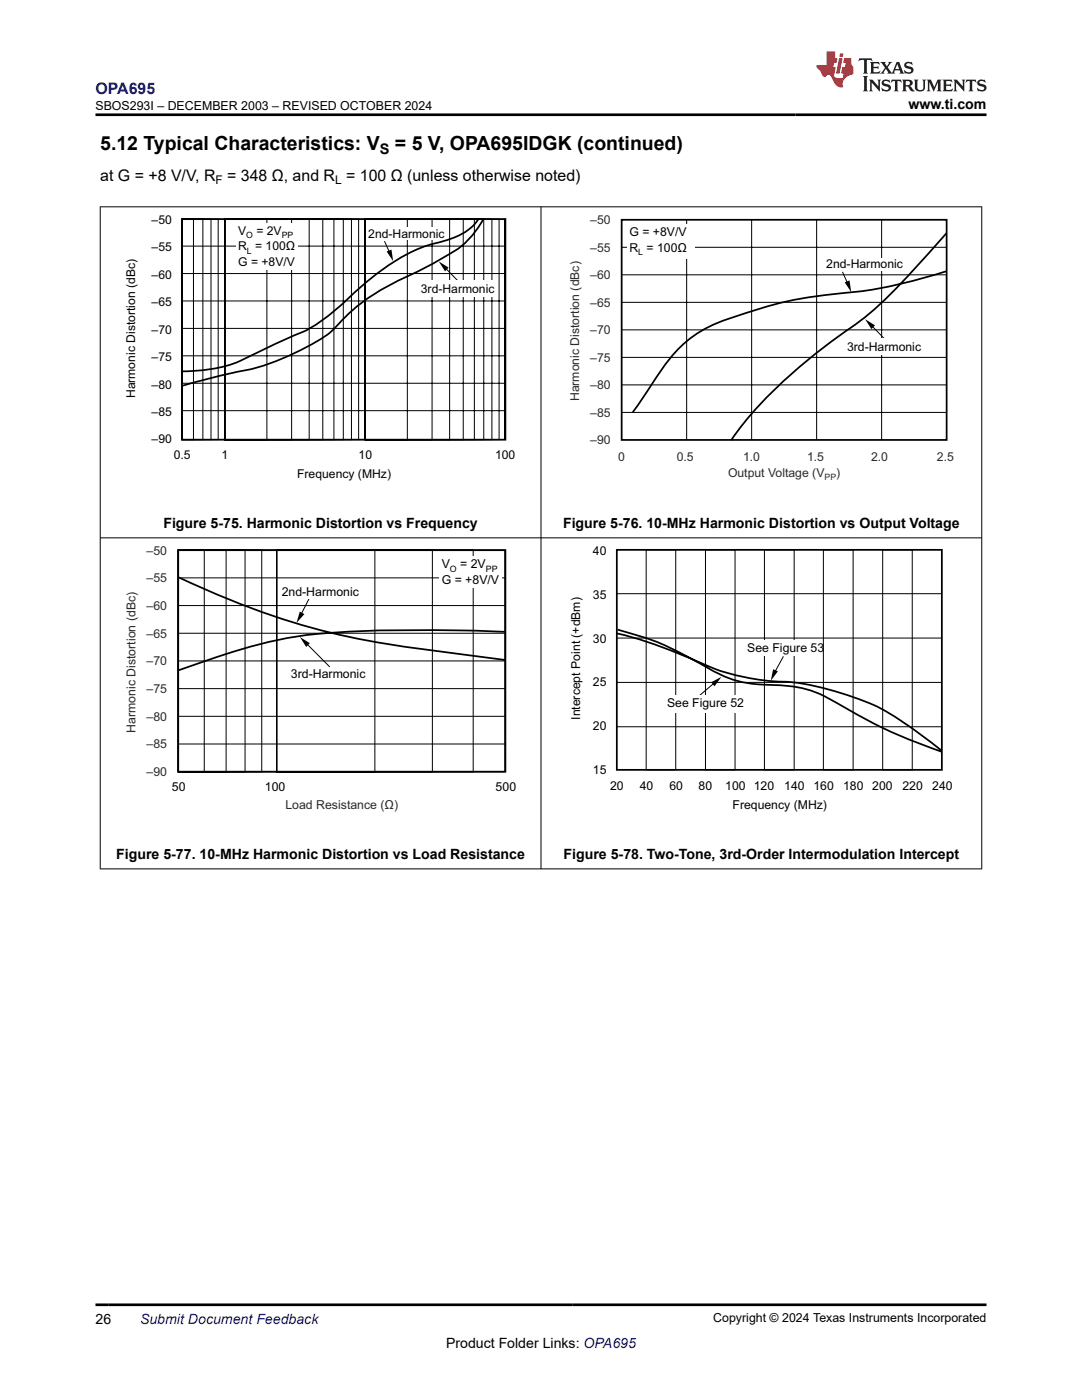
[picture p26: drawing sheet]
<svg xmlns="http://www.w3.org/2000/svg" width="216mm" height="279mm" viewBox="0 0 216 279" stroke-linecap="round" stroke-linejoin="round" font-family="sans-serif">
<defs><g id="words">
<g font-size="3.9">
<text x="20" y="29.9">5.12 Typical Characteristics: V</text>
<text x="78.8" y="29.9">= 5 V, OPA695IDGK (continued)</text>
</g>
<text font-size="3.2" fill="#00f" x="19" y="18.7">OPA695</text>
<g font-size="3.2">
<text x="20" y="36.1">at G = +8 V/V, R</text>
<text x="45.3" y="36.1">= 348 Ω, and R = 100 Ω (unless otherwise noted)</text>
</g>
<text font-size="2.9" x="75.8" y="30.7">S</text>
<g font-size="2.8">
<text x="181.3" y="21.8">www.ti.com</text>
<text x="32.6" y="105.3">Figure 5-75. Harmonic Distortion vs Frequency</text>
<text x="112.4" y="105.3">Figure 5-76. 10-MHz Harmonic Distortion vs Output Voltage</text>
<text x="23.2" y="171.4">Figure 5-77. 10-MHz Harmonic Distortion vs Load Resistance</text>
<text x="112.5" y="171.4">Figure 5-78. Two-Tone, 3rd-Order Intermodulation Intercept</text>
<text x="19" y="264.2">26</text>
<text x="89" y="269">Product Folder Links: OPA695</text>
</g>
<text font-size="2.8" fill="#00f" x="27.9" y="264.2">Submit Document Feedback</text>
<g font-size="2.5">
<text x="19" y="21.9">SBOS293I – DECEMBER 2003 – REVISED OCTOBER 2024</text>
<text x="88.1" y="113.4">V</text>
<text x="91.8" y="113.4">= 2V</text>
<text x="56.2" y="119">2nd-Harmonic</text>
<text x="88.1" y="116.5">G = +8V/V</text>
<text x="58.1" y="135.2">3rd-Harmonic</text>
<text x="34.3" y="157.9">50</text>
<text x="52.9" y="157.9">100</text>
<text x="98.9" y="157.9">500</text>
<text x="142.3" y="263.9">Copyright © 2024 Texas Instruments Incorporated</text>
</g>
<g font-size="2.5" fill="#2b292a">
<text x="29.2" y="110.7">–50</text>
<text x="29.2" y="116.2">–55</text>
<text x="29.2" y="121.7">–60</text>
<text x="29.2" y="127.3">–65</text>
<text x="29.2" y="132.8">–70</text>
<text x="29.2" y="138.3">–75</text>
<text x="29.2" y="143.8">–80</text>
<text x="27" y="146.3" transform="rotate(-90 27 146.3)">Harmonic Distortion (dBc)</text>
<text x="29.2" y="149.4">–85</text>
<text x="29.2" y="154.9">–90</text>
<text x="57" y="161.4">Load Resistance (Ω)</text>
</g>
<g font-size="2.4">
<text x="43" y="36.7">F</text>
<text x="66.9" y="36.7">L</text>
<text x="30.3" y="44.7">–50</text>
<text x="47.5" y="46.9">V</text>
<text x="51.2" y="46.9">= 2V</text>
<text x="73.5" y="47.4">2nd-Harmonic</text>
<text x="125.6" y="47.1">G = +8V/V</text>
<text x="30.3" y="50.2">–55</text>
<text x="47.5" y="50">R = 100Ω</text>
<text x="47.5" y="53.1">G = +8V/V</text>
<text x="125.6" y="50.2">R = 100Ω</text>
<text x="164.9" y="53.5">2nd-Harmonic</text>
<text x="30.3" y="55.6">–60</text>
<text x="84" y="58.5">3rd-Harmonic</text>
<text x="30.3" y="61.1">–65</text>
<text x="30.3" y="66.6">–70</text>
<text x="169" y="70.1">3rd-Harmonic</text>
<text x="30.3" y="72.1">–75</text>
<text x="30.3" y="77.5">–80</text>
<text x="27" y="79.5" transform="rotate(-90 27 79.5)">Harmonic Distortion (dBc)</text>
<text x="30.3" y="83">–85</text>
<text x="30.3" y="88.5">–90</text>
<text x="34.7" y="91.6">0.5</text>
<text x="44.2" y="91.6">1</text>
<text x="59.3" y="95.4">Frequency (MHz)</text>
<text x="71.6" y="91.6">10</text>
<text x="98.8" y="91.6">100</text>
<text x="118.3" y="110.8">40</text>
<text x="118.3" y="119.5">35</text>
<text x="118.3" y="128.2">30</text>
<text x="149.1" y="130">See Figure 53</text>
<text x="118.3" y="136.9">25</text>
<text x="115.7" y="143.7" transform="rotate(-90 115.7 143.7)">Intercept Point (+dBm)</text>
<text x="133.1" y="141.1">See Figure 52</text>
<text x="118.3" y="145.7">20</text>
<text x="118.3" y="154.4">15</text>
<text x="121.7" y="157.6">20</text>
<text x="127.7" y="157.6">40</text>
<text x="133.6" y="157.6">60</text>
<text x="139.4" y="157.6">80</text>
<text x="144.7" y="157.6">100 120</text>
<text x="146.2" y="161.4">Frequency (MHz)</text>
<text x="156.5" y="157.6">140</text>
<text x="162.3" y="157.6">160</text>
<text x="168.2" y="157.6">180</text>
<text x="174" y="157.6">200</text>
<text x="180.1" y="157.6">220</text>
<text x="186" y="157.6">240</text>
</g>
<g font-size="2.4" fill="#2b292a">
<text x="117.8" y="44.7">–50</text>
<text x="117.8" y="50.2">–55</text>
<text x="117.8" y="55.7">–60</text>
<text x="117.8" y="61.2">–65</text>
<text x="117.8" y="66.7">–70</text>
<text x="117.8" y="72.2">–75</text>
<text x="117.8" y="77.7">–80</text>
<text x="115.6" y="80.1" transform="rotate(-90 115.6 80.1)">Harmonic Distortion (dBc)</text>
<text x="117.8" y="83.2">–85</text>
<text x="117.8" y="88.7">–90</text>
<text x="123.4" y="91.9">0</text>
<text x="135" y="91.9">0.5</text>
<text x="145.3" y="95.2">Output Voltage (V</text>
<text x="148.3" y="91.9">1.0</text>
<text x="161" y="91.9">1.5</text>
<text x="166.9" y="95.2">)</text>
<text x="173.8" y="91.9">2.0</text>
<text x="187" y="91.9">2.5</text>
</g>
<g font-size="1.8">
<text x="89.8" y="114.1">O</text>
<text x="96.9" y="114.1">PP</text>
</g>
<g font-size="1.7">
<text x="49.1" y="47.6">O</text>
<text x="56.2" y="47.6">PP</text>
<text x="49.3" y="50.7">L</text>
<text x="127.4" y="50.9">L</text>
</g>
<text font-size="1.7" fill="#2b292a" x="164.5" y="95.9">PP</text>
</g></defs>
<path d="M77.2 50.2l.9-.4 .3 2.3zM87.5 52.2l2 1.2-.7 .7z" fill="#000"/>
<g fill="none" stroke="#000" stroke-width=".2">
<path d="M36.3 49.1h64.5M36.3 54.6h64.5M36.3 43.7h8.5v44h-8.5zM36.3 43.7h7.2v44h-7.2zM36.3 43.7h5.8v44h-5.8zM36.3 43.7h2.3v44h-2.3zM36.3 43.7h4.2v44h-4.2zM44.8 43.7h28v44h-28zM44.8 43.7h26.8v44h-26.8zM44.8 43.7h25.3v44h-25.3zM44.8 43.7h23.7v44h-23.7zM44.8 43.7h21.8v44h-21.8z"/>
<path d="M44.8 43.7h19.6v44h-19.6zM44.8 43.7h16.9v44h-16.9zM44.8 43.7h13.4v44h-13.4zM44.8 43.7h8.5v44h-8.5zM72.8 43.7h28.1v44h-28.1zM72.8 43.7h26.8v44h-26.8zM72.8 43.7h25.4v44h-25.4zM72.8 43.7h23.7v44h-23.7zM72.8 43.7h21.9v44h-21.9zM72.8 43.7h19.6v44h-19.6zM72.8 43.7h16.9v44h-16.9zM72.8 43.7h13.4v44h-13.4z"/>
<path d="M72.8 43.7h8.5v44h-8.5zM76.7 48.1l1.2 2.7M88.6 53.2l3.3 3.4M100.8 43.7v44.1M36.3 60.1h64.5M36.3 65.5h64.5M36.3 71h64.5M36.3 76.5h64.5M36.3 82h64.5"/>
</g>
<path d="M36.3 43.7h64.5v44h-64.5zM95.4 43.8a10.1 10.1 0 0 1-5.8 4l-1.3 .4a34.7 34.7 0 0 0-15.5 8.4l-1.9 1.6a41.2 41.2 0 0 1-10.5 8.1l-8.3 3.7a29.5 29.5 0 0 1-10.7 3.8l-5.2 .3M96.4 43.8a17.2 17.2 0 0 1-7.8 7.6l-4.4 2.3a58.3 58.3 0 0 0-12.8 7.3l-1.9 1.7a26.1 26.1 0 0 1-6.1 5.3 49.8 49.8 0 0 1-18 6.6l-9.2 2.4" fill="none" stroke="#000" stroke-width=".35"/>
<g fill="#fff">
<path d="M47.1 44.6h12.2v9.2h-12.2z"/>
<path d="M83.4 56h15.5v3.3h-15.5z"/>
<path d="M74.9 45.3h12.2v2.6h-12.2z"/>
</g>
<path d="M124 43.9h64.9v43.9h-64.9zM188.8 54.2a97.9 97.9 0 0 1-24.1 4.7 83 83 0 0 0-23.1 6.2 26.4 26.4 0 0 0-10.8 10.5l-4.5 6.7M188.9 46.5l-3.5 3.9a95 95 0 0 1-14.7 14.4 107.6 107.6 0 0 0-22.5 19.9l-2.3 3.2" fill="none" stroke="#000" stroke-width=".35"/>
<g fill="none" stroke="#000" stroke-width=".2">
<path d="M124 49.4h64.9M124 54.8h64.9M137 43.9v43.9M150 43.9v43.9M163 43.9v43.9M168.1 54.3l1.2 2.7M175.9 43.9v43.9M124 71.3h64.9M124 65.8h64.9M124 76.8h64.9M124 60.3h64.9M173.6 64.7l3.4 3.5"/>
<path d="M124 82.3h64.9"/>
</g>
<path d="M168.5 56.4l1-.4 .3 2.3zM172.6 63.7l2 1.2-.7 .8z" fill="#000"/>
<g fill="#fff">
<path d="M125.1 44.8h13.5v6.8h-13.5z"/>
<path d="M168.4 67.5h15.7v3.4h-15.7z"/>
<path d="M166.2 51.5h12.4v2.5h-12.4z"/>
</g>
<path d="M35.6 109.8h65.2v44.2h-65.2zM35.7 115.2a151.1 151.1 0 0 0 51.3 14.7l13.8 1.8M100.7 126.1l-2.7-.1a316.7 316.7 0 0 0-34.8 .5 102.5 102.5 0 0 0-25 6.4l-2.7 .9" fill="none" stroke="#000" stroke-width=".35"/>
<g fill="none" stroke="#000" stroke-width=".2">
<path d="M35.6 115.3h65.2M35.6 109.7h5.2v44.3h-5.2zM35.6 109.7h9.5v44.3h-9.5zM35.6 109.7h13.3v44.3h-13.3zM35.6 109.7h16.6v44.3h-16.6zM35.6 109.7h19.6v44.3h-19.6zM55.2 109.7h19.6v44.3h-19.6zM55.2 109.7h31.1v44.3h-31.1zM55.2 109.7h39.2v44.3h-39.2zM55.2 109.7h45.5v44.3h-45.5zM62.1 118.6l-2.3 4.5M35.6 137.4h65.2"/>
<path d="M35.6 131.9h65.2M35.6 126.4h65.2M35.6 120.9h65.2M60.9 128.1l4.9 5M35.6 148.5h65.2M35.6 143h65.2"/>
</g>
<path d="M59.8 122.1l.9 .5-1.5 1.7zM59.8 127.1l2 1.3-.7 .7z" fill="#000"/>
<g fill="#fff">
<path d="M87.7 111.1h12.4v6.3h-12.4z"/>
<path d="M57.4 133.3h15.8v2.7h-15.8z"/>
<path d="M57.6 116.9h12.4v2.6h-12.4z"/>
</g>
<path d="M123.1 118.5h64.8M128.9 109.7h5.9v43.9h-5.9zM140.8 109.7h5.9v43.9h-5.9zM152.5 109.7h6v43.9h-6zM164.3 109.7h5.9v43.9h-5.9zM176.1 109.7h5.9v43.9h-5.9zM123.1 127.3h64.8M123.1 136.2h64.8M142.9 136l-3.5 3M156.3 131l-1.9 3.6M123.1 145h64.8" fill="none" stroke="#000" stroke-width=".2"/>
<path d="M123.1 109.7h64.8v43.9h-64.8zM123.1 126.4a110.9 110.9 0 0 1 19.1 6.9 47.6 47.6 0 0 0 16.3 2.9 59.7 59.7 0 0 1 18.3 5.8 96.1 96.1 0 0 1 11 7.8M123.2 125.6a57.4 57.4 0 0 1 17.7 7.5 22.9 22.9 0 0 0 13.3 3.6 23.3 23.3 0 0 1 13.7 4.1 100.8 100.8 0 0 0 20 9.2" fill="none" stroke="#000" stroke-width=".35"/>
<path d="M141.9 136.2l2.1-1.1-1.4 1.9zM154.3 133.6l.9 .4-1.4 1.9z" fill="#000"/>
<g fill="#fff">
<path d="M151 127.7h10.3v3.2h-10.3z"/>
<path d="M131.6 138.8h16.5v3.5h-16.5z"/>
</g>
<path d="M19.9 41.3h176.1M20 41.2v132.3M107.9 41.2v132.3M195.9 41.2v132.3M19.9 107.3h176.1M19.9 173.4h176.1" fill="none" stroke="#000" stroke-width=".2"/>
<path d="M171.5 11.6l-.2 .6 .5-.2h.6v.1v2.2l-.2 .4h1l-.2-.4v-2.2v-.1h.5l.6 .2-.2-.6zM173.6 12.4l.2 .3v1.6l-.2 .4h1.9l.1-.6a1.08 1.08 0 0 1-1.3 .2v-.7h.6l.4 .2v-.7l-.4 .2h-.6v-.5l.2-.2a1 1 0 0 1 1 .3l-.1-.5zM175.7 12.4l.9 1.1-1 1.2h.9l-.2-.2 .5-.8 .4 .8-.2 .2h1.6l-.2-.2 .2-.5h.9l.1 .5-.1 .2h.9l-.2-.4-.8-1.9h-.5l-.9 2.1-.9-1.1 .9-1h-.8l.2 .2-.4 .6-.4-.6 .2-.2zM179 12.8l.4 1h-.7zM180.7 12.5a.65 .65 0 0 0-.2 .7 .65 .65 0 0 0 .6 .5l.6 .1 .1 .3a.79 .79 0 0 1-.7 .4 .79 .79 0 0 1-.7-.5l.1 .7 .2-.1a.93 .93 0 0 0 1.1 0 .93 .93 0 0 0 .4-.9 1.46 1.46 0 0 0-1.2-.6l-.1-.3a1.09 1.09 0 0 1 1.2 .2l-.2-.6-.1 .1-.5-.2zM172.2 15.2l.2 .4v2.2l-.2 .4h1l-.2-.4v-2.2l.2-.4zM173.4 15.9l.2 .4v1.5l-.2 .4h.8l-.3-.4 .1-1.3 1.6 1.8v-2l.2-.4h-.7l.1 .2 .1 1.1-1.2-1.3zM176.2 16a.65 .65 0 0 0-.2 .8 .65 .65 0 0 0 .6 .4l.6 .2 .1 .2a.79 .79 0 0 1-.7 .4 .79 .79 0 0 1-.7-.5l.1 .7 .2-.1a.93 .93 0 0 0 1.1 .1 .93 .93 0 0 0 .4-1 1.46 1.46 0 0 0-1.2-.5l-.1-.4a1.09 1.09 0 0 1 1.2 .2l-.1-.6-.2 .1-.5-.1zM177.9 15.9l-.1 .6a.63 .63 0 0 1 .8-.3v1.6l-.3 .4h1l-.2-.4v-1.6a.66 .66 0 0 1 .8 .3l-.1-.6zM180 15.9l.2 .4v1.5l-.2 .4h1l-.2-.2-.1-.7h.5l.1 .2a.79 .79 0 0 0 1.2 .6l-1-.9a.61 .61 0 0 0 .6-.6 .61 .61 0 0 0-.5-.7zM180.8 16.2h.1a.47 .47 0 0 1 .5 .1 .47 .47 0 0 1 .1 .5l-.1 .1-.7 .1zM182.3 15.9l.2 .2a2.27 2.27 0 0 0 .4 2 1.04 1.04 0 0 0 1.7-.7v-1.3l.2-.2h-.8l.2 .4v1.1a.6 .6 0 0 1-.6 .6 .6 .6 0 0 1-.6-.6v-1.1l.3-.4zM184.9 15.9l.2 .4v1.5l-.2 .4h.8l-.3-.4v-1.4l.9 1.9 .9-1.9v1.4l-.3 .4h1l-.2-.4v-1.5l.2-.4h-.8l-.7 1.5-.6-1.5zM188.1 15.9l.2 .4v1.5l-.2 .4h1.9l.1-.6a1.09 1.09 0 0 1-1.3 .2v-.7h.6l.4 .2v-.6l-.4 .2h-.6v-.6l.2-.1a1.01 1.01 0 0 1 1 .3l-.1-.6zM190.2 15.9l.3 .4v1.5l-.3 .4h.8l-.2-.4v-1.3l1.6 1.8v-2l.2-.4h-.7l.2 .2v1.1l-1.2-1.3zM192.8 15.9l-.1 .6a.63 .63 0 0 1 .8-.3v1.6l-.3 .4h1l-.2-.4v-1.6a.66 .66 0 0 1 .8 .3l-.1-.6zM195.2 16a.65 .65 0 0 0-.2 .8 .65 .65 0 0 0 .6 .4l.6 .2 .2 .2a.79 .79 0 0 1-.7 .4 .79 .79 0 0 1-.7-.5l.1 .7 .2-.1a.93 .93 0 0 0 1 .1 .93 .93 0 0 0 .5-1 1.46 1.46 0 0 0-1.3-.5v-.4a1.09 1.09 0 0 1 1.2 .2l-.2-.6-.2 .1-.5-.1z" fill="#231f20"/>
<path d="M164.9 10.3v2.7h-2l.1 .4 .8 1a.95 .95 0 0 0 1 .9 .59 .59 0 0 1 .5-.4 .59 .59 0 0 1 .5 .3l.4 .8a1.59 1.59 0 0 0 2.1 1.4 1.61 1.61 0 0 1 1-2.3l1-.3-.1-1.5a1.59 1.59 0 0 1-.3-1.7h-1.5l-.2 .9h.6l-.2 .9h-.5l-.2 .9v.3l.4 .1-.1 .9h-.7a.73 .73 0 0 1-1-.7l.3-1.5h-.5l.1-.9h.5l.2-.9h-.5v-1.3zM167.4 11.6l-.6 3.1h.7l.6-3.1zM167.6 10.7l-.1 .6h.7l.1-.6z" fill="#ed1c24"/>
<path d="M19 22.9h177.8M19 260.4h177.8" fill="none" stroke="#000" stroke-width=".53"/>
<use href="#words"/>
</svg>
